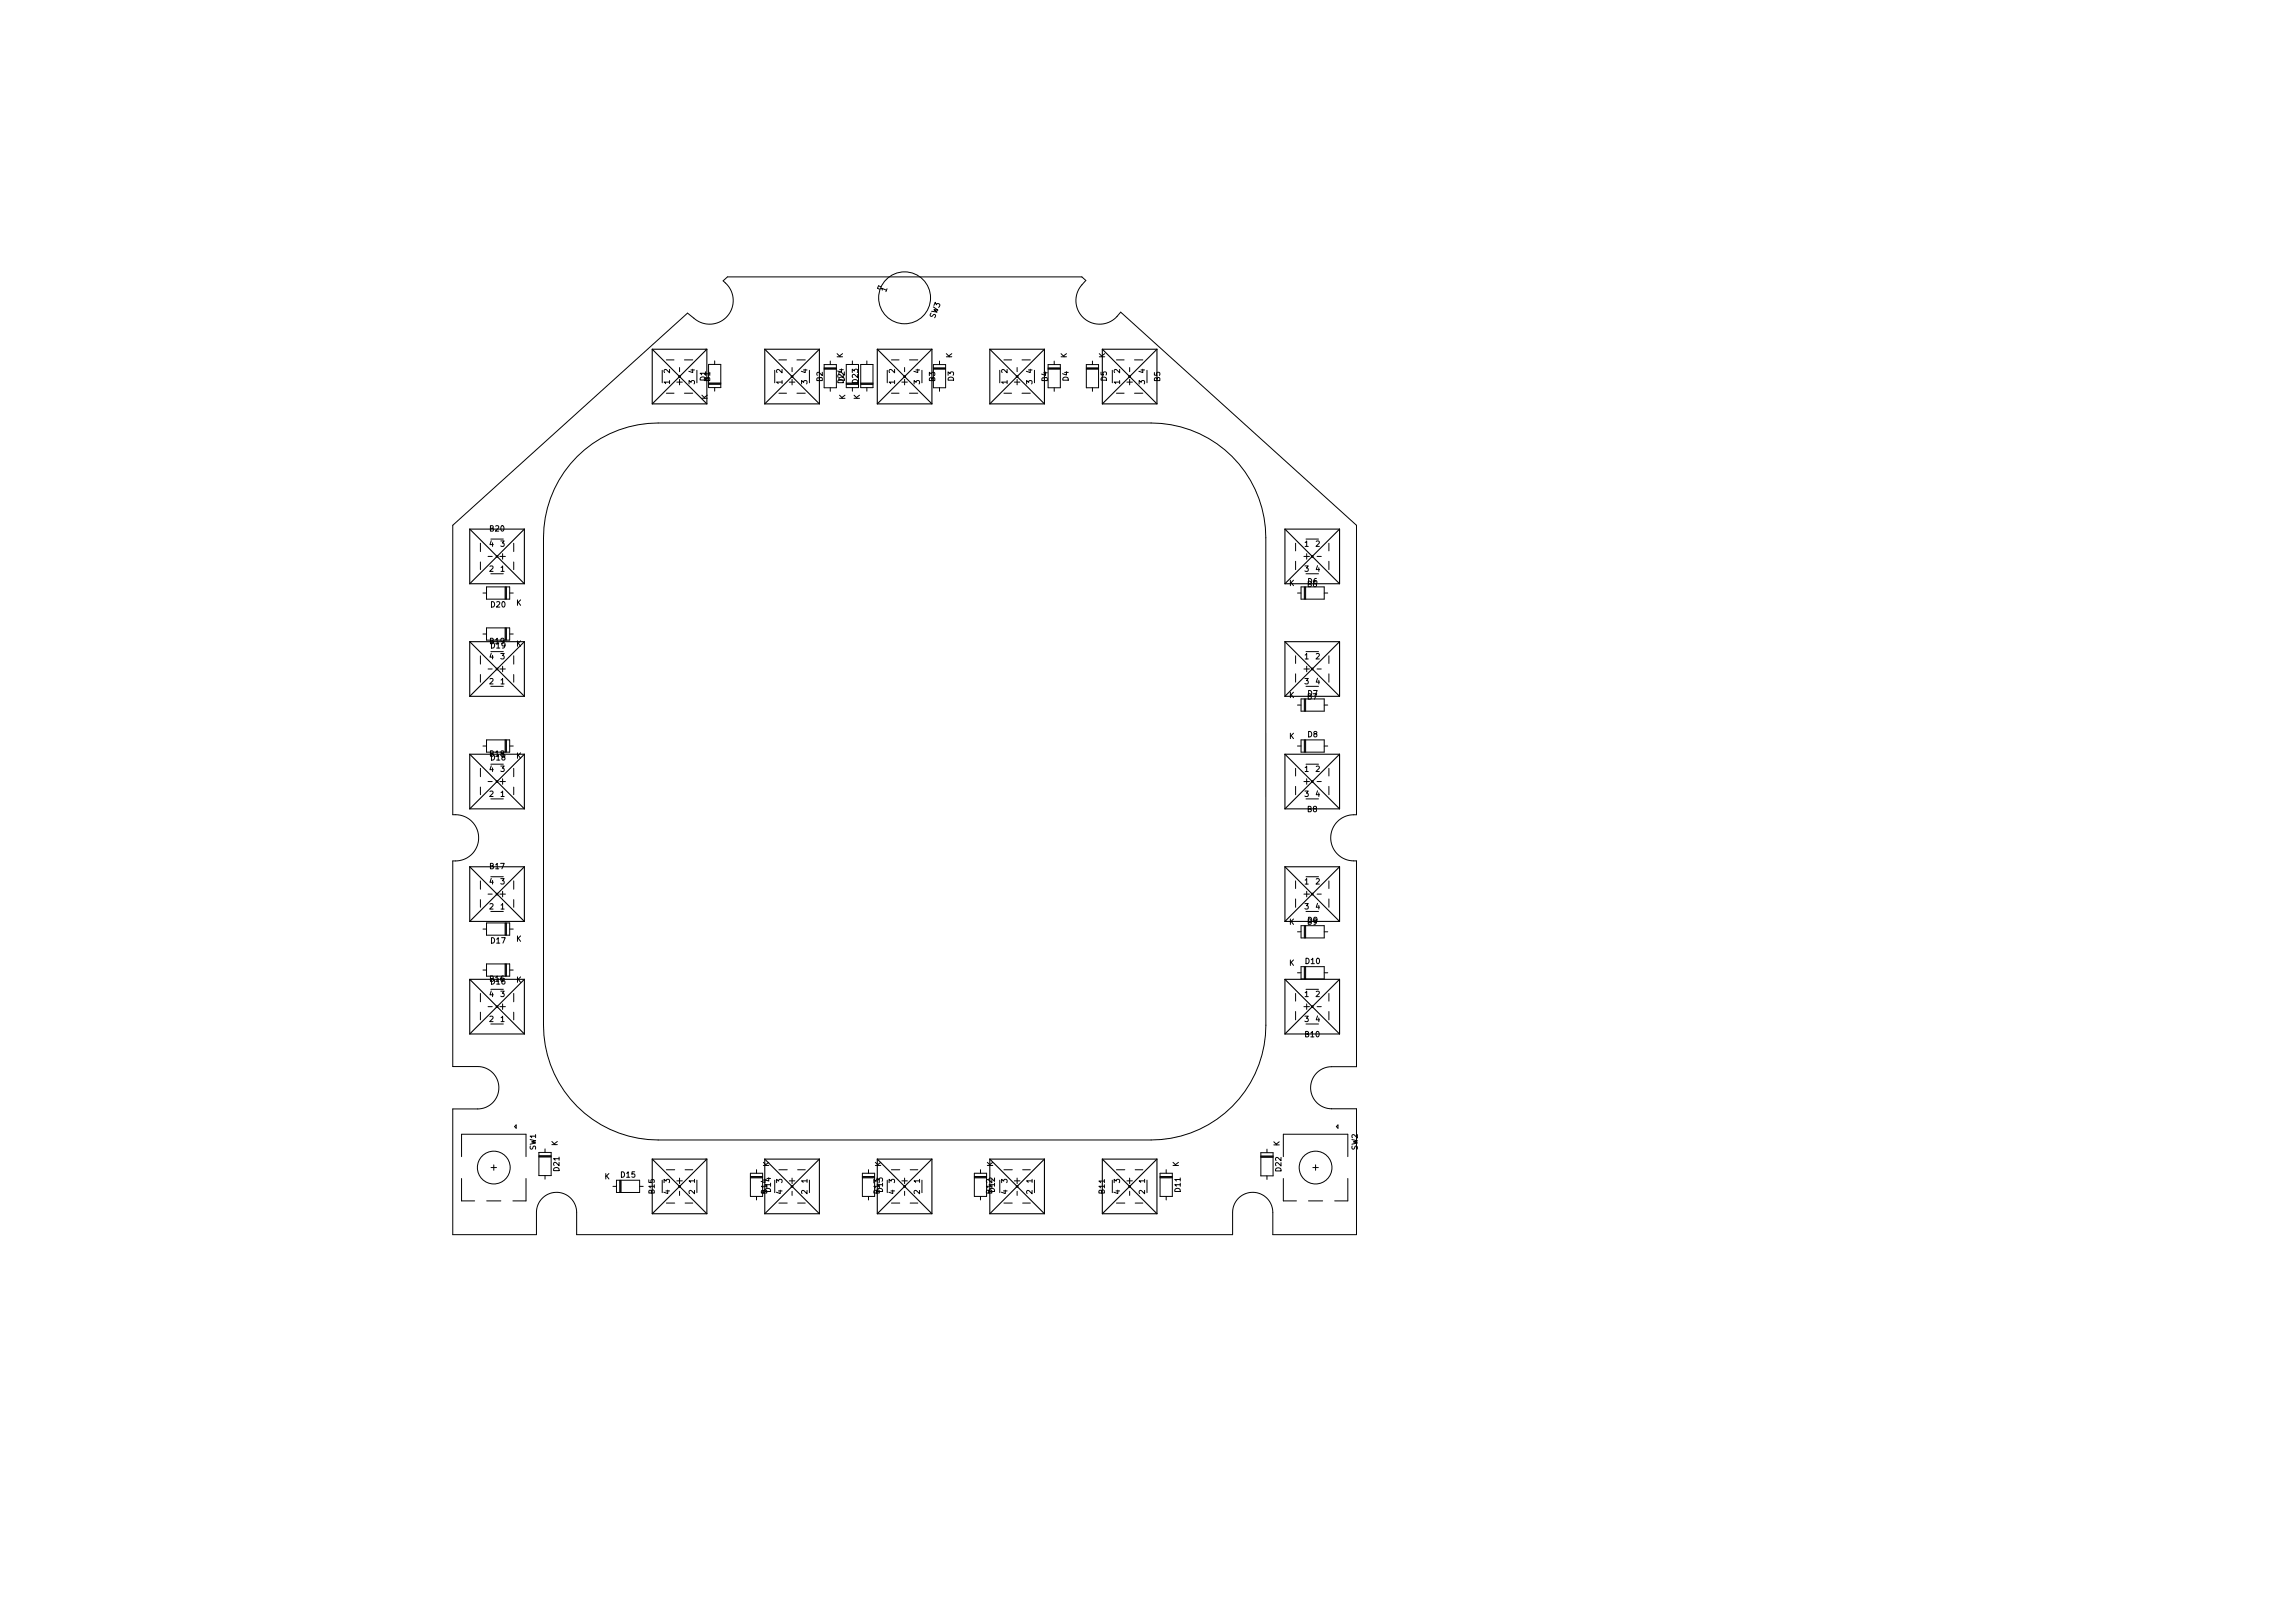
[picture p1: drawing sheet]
<svg xmlns="http://www.w3.org/2000/svg" width="420mm" height="297mm" viewBox="0 0 420 297" stroke-linecap="round" stroke-linejoin="round" font-family="sans-serif">
<defs><g id="words">
<g font-size="1.4">
<text x="162.2" y="53.5" transform="rotate(-68 162.2 53.5)">1</text>
<text x="171.1" y="58.4" transform="rotate(-68 171.1 58.4)">SW3</text>
<text x="154.3" y="65.5" transform="rotate(-90 154.3 65.5)">K</text>
<text x="174.3" y="65.5" transform="rotate(-90 174.3 65.5)">K</text>
<text x="195.3" y="65.5" transform="rotate(-90 195.3 65.5)">K</text>
<text x="202.3" y="65.5" transform="rotate(-90 202.3 65.5)">K</text>
<text x="122.6" y="70.3" transform="rotate(-90 122.6 70.3)">1</text>
<text x="122.6" y="68.3" transform="rotate(-90 122.6 68.3)">2</text>
<text x="127.2" y="70.3" transform="rotate(-90 127.2 70.3)">3</text>
<text x="127.2" y="68.3" transform="rotate(-90 127.2 68.3)">4</text>
<text x="129.2" y="69.7" transform="rotate(-90 129.2 69.7)">D1</text>
<text x="130" y="69.8" transform="rotate(-90 130 69.8)">B1</text>
<text x="143.2" y="70.3" transform="rotate(-90 143.2 70.3)">1</text>
<text x="143.2" y="68.3" transform="rotate(-90 143.2 68.3)">2</text>
<text x="147.8" y="70.3" transform="rotate(-90 147.8 70.3)">3</text>
<text x="147.8" y="68.3" transform="rotate(-90 147.8 68.3)">4</text>
<text x="150.6" y="69.8" transform="rotate(-90 150.6 69.8)">B2</text>
<text x="154.6" y="69.7" transform="rotate(-90 154.6 69.7)">D2</text>
<text x="157.1" y="70.1" transform="rotate(-90 157.1 70.1)">D23</text>
<text x="163.8" y="70.3" transform="rotate(-90 163.8 70.3)">1</text>
<text x="163.8" y="68.3" transform="rotate(-90 163.8 68.3)">2</text>
<text x="168.4" y="70.3" transform="rotate(-90 168.4 70.3)">3</text>
<text x="168.4" y="68.3" transform="rotate(-90 168.4 68.3)">4</text>
<text x="171.2" y="69.8" transform="rotate(-90 171.2 69.8)">B3</text>
<text x="174.6" y="69.7" transform="rotate(-90 174.6 69.7)">D3</text>
<text x="184.4" y="70.3" transform="rotate(-90 184.4 70.3)">1</text>
<text x="184.4" y="68.3" transform="rotate(-90 184.4 68.3)">2</text>
<text x="189" y="70.3" transform="rotate(-90 189 70.3)">3</text>
<text x="189" y="68.3" transform="rotate(-90 189 68.3)">4</text>
<text x="191.8" y="69.8" transform="rotate(-90 191.8 69.8)">B4</text>
<text x="195.6" y="69.7" transform="rotate(-90 195.6 69.7)">D4</text>
<text x="202.6" y="69.7" transform="rotate(-90 202.6 69.7)">D5</text>
<text x="205" y="70.3" transform="rotate(-90 205 70.3)">1</text>
<text x="205" y="68.3" transform="rotate(-90 205 68.3)">2</text>
<text x="209.6" y="70.3" transform="rotate(-90 209.6 70.3)">3</text>
<text x="209.6" y="68.3" transform="rotate(-90 209.6 68.3)">4</text>
<text x="212.4" y="69.8" transform="rotate(-90 212.4 69.8)">B5</text>
<text x="129.5" y="73.1" transform="rotate(-90 129.5 73.1)">K</text>
<text x="154.8" y="73.1" transform="rotate(-90 154.8 73.1)">K</text>
<text x="157.4" y="73.1" transform="rotate(-90 157.4 73.1)">K</text>
<text x="89.6" y="100.1">4</text>
<text x="89.7" y="97.3">B20</text>
<text x="91.6" y="100.1">3</text>
<text x="238.8" y="100.1">1</text>
<text x="240.9" y="100.1">2</text>
<text x="89.6" y="104.6">2</text>
<text x="91.6" y="104.6">1</text>
<text x="236" y="107.2">K</text>
<text x="238.8" y="104.6">3</text>
<text x="239.4" y="106.9">D6</text>
<text x="240.9" y="104.6">4</text>
<text x="89.9" y="111.2">D20</text>
<text x="94.5" y="110.8">K</text>
<text x="89.7" y="117.9">B19</text>
<text x="89.9" y="118.7">D19</text>
<text x="94.5" y="118.3">K</text>
<text x="89.6" y="120.7">4</text>
<text x="89.6" y="125.2">2</text>
<text x="91.6" y="120.7">3</text>
<text x="91.6" y="125.2">1</text>
<text x="238.8" y="125.2">3</text>
<text x="238.8" y="120.7">1</text>
<text x="240.9" y="125.2">4</text>
<text x="240.9" y="120.7">2</text>
<text x="236" y="127.7">K</text>
<text x="239.4" y="128">B7</text>
<text x="239.4" y="127.4">D7</text>
<text x="236" y="135.2">K</text>
<text x="239.4" y="134.9">D8</text>
<text x="89.6" y="141.3">4</text>
<text x="89.7" y="138.5">B18</text>
<text x="89.9" y="139.2">D18</text>
<text x="91.6" y="141.3">3</text>
<text x="94.5" y="138.8">K</text>
<text x="238.8" y="141.3">1</text>
<text x="240.9" y="141.3">2</text>
<text x="89.6" y="145.8">2</text>
<text x="91.6" y="145.8">1</text>
<text x="238.8" y="145.8">3</text>
<text x="239.4" y="148.6">B8</text>
<text x="240.9" y="145.8">4</text>
<text x="89.6" y="161.9">4</text>
<text x="89.7" y="159.1">B17</text>
<text x="91.6" y="161.9">3</text>
<text x="238.8" y="161.9">1</text>
<text x="240.9" y="161.9">2</text>
<text x="89.6" y="166.4">2</text>
<text x="91.6" y="166.4">1</text>
<text x="238.8" y="166.4">3</text>
<text x="240.9" y="166.4">4</text>
<text x="89.9" y="172.7">D17</text>
<text x="94.5" y="172.3">K</text>
<text x="236" y="169.2">K</text>
<text x="239.4" y="169.2">B9</text>
<text x="89.7" y="179.7">B16</text>
<text x="94.5" y="179.8">K</text>
<text x="236" y="176.7">K</text>
<text x="239" y="176.4">D10</text>
<text x="89.6" y="182.5">4</text>
<text x="91.6" y="182.5">3</text>
<text x="238.8" y="182.5">1</text>
<text x="240.9" y="182.5">2</text>
<text x="89.6" y="187">2</text>
<text x="91.6" y="187">1</text>
<text x="238.8" y="187">3</text>
<text x="239" y="189.8">B10</text>
<text x="240.9" y="187">4</text>
<text x="102.1" y="209.7" transform="rotate(-90 102.1 209.7)">K</text>
<text x="234.2" y="209.8" transform="rotate(-90 234.2 209.8)">K</text>
<text x="98.1" y="210.5" transform="rotate(-90 98.1 210.5)">SW1</text>
<text x="102.4" y="214.3" transform="rotate(-90 102.4 214.3)">D21</text>
<text x="110.7" y="215.8">K</text>
<text x="113.7" y="215.5">D15</text>
<text x="140.8" y="213.5" transform="rotate(-90 140.8 213.5)">K</text>
<text x="161.3" y="213.5" transform="rotate(-90 161.3 213.5)">K</text>
<text x="181.8" y="213.5" transform="rotate(-90 181.8 213.5)">K</text>
<text x="215.8" y="213.5" transform="rotate(-90 215.8 213.5)">K</text>
<text x="234.6" y="214.4" transform="rotate(-90 234.6 214.4)">D22</text>
<text x="248.5" y="210.5" transform="rotate(-90 248.5 210.5)">SW2</text>
<text x="119.8" y="218.4" transform="rotate(-90 119.8 218.4)">B15</text>
<text x="122.6" y="218.5" transform="rotate(-90 122.6 218.5)">4</text>
<text x="122.6" y="216.5" transform="rotate(-90 122.6 216.5)">3</text>
<text x="127.2" y="218.5" transform="rotate(-90 127.2 218.5)">2</text>
<text x="127.2" y="216.5" transform="rotate(-90 127.2 216.5)">1</text>
<text x="140.4" y="218.4" transform="rotate(-90 140.4 218.4)">B14</text>
<text x="141.1" y="218.1" transform="rotate(-90 141.1 218.1)">D14</text>
<text x="143.2" y="218.5" transform="rotate(-90 143.2 218.5)">4</text>
<text x="143.2" y="216.5" transform="rotate(-90 143.2 216.5)">3</text>
<text x="147.8" y="218.5" transform="rotate(-90 147.8 218.5)">2</text>
<text x="147.8" y="216.5" transform="rotate(-90 147.8 216.5)">1</text>
<text x="161" y="218.4" transform="rotate(-90 161 218.4)">B13</text>
<text x="161.6" y="218.1" transform="rotate(-90 161.6 218.1)">D13</text>
<text x="163.8" y="218.5" transform="rotate(-90 163.8 218.5)">4</text>
<text x="163.8" y="216.5" transform="rotate(-90 163.8 216.5)">3</text>
<text x="168.4" y="218.5" transform="rotate(-90 168.4 218.5)">2</text>
<text x="168.4" y="216.5" transform="rotate(-90 168.4 216.5)">1</text>
<text x="181.6" y="218.4" transform="rotate(-90 181.6 218.4)">B12</text>
<text x="184.4" y="218.5" transform="rotate(-90 184.4 218.5)">4</text>
<text x="184.4" y="216.5" transform="rotate(-90 184.4 216.5)">3</text>
<text x="189" y="218.5" transform="rotate(-90 189 218.5)">2</text>
<text x="189" y="216.5" transform="rotate(-90 189 216.5)">1</text>
<text x="202.2" y="218.4" transform="rotate(-90 202.2 218.4)">B11</text>
<text x="205" y="218.5" transform="rotate(-90 205 218.5)">4</text>
<text x="205" y="216.5" transform="rotate(-90 205 216.5)">3</text>
<text x="209.6" y="218.5" transform="rotate(-90 209.6 218.5)">2</text>
<text x="209.6" y="216.5" transform="rotate(-90 209.6 216.5)">1</text>
<text x="216.1" y="218.1" transform="rotate(-90 216.1 218.1)">D11</text>
</g>
</g></defs>
<g fill="none" stroke="#000" stroke-width=".18">
<path d="M160.8 52.3l-.2 .5 .4 .1M198.1 50.7l.7 .6a4.6 4.6 0 0 0-1.3 5.7 4.3 4.3 0 0 0 7 .9M198.1 50.7h-64.9l-.8 .7a4.4 4.4 0 0 1 .9 6.3 4.4 4.4 0 0 1-6.3 .5l-1.1-.9-43 38.8v53a4.3 4.3 0 0 1 4.7 4.2 4.3 4.3 0 0 1-4.7 4.3v37.6h4.5a3.9 3.9 0 0 1 3.9 3.9 3.9 3.9 0 0 1-3.9 3.9h-4.5v23h15.3v-4.1a3.7 3.7 0 0 1 3.7-3.7 3.7 3.7 0 0 1 3.7 3.7v4.1h120.1v-4.1a3.7 3.7 0 0 1 3.6-3.7 3.7 3.7 0 0 1 3.7 3.7v4.1h15.3v-23.1h-4.6M204.5 57.9l.7-.8 43.1 39v53a4.2 4.2 0 0 0-4.7 4.2 4.2 4.2 0 0 0 4.7 4.3v37.6h-4.5M121.2 67.8v2.3M122 65.9h1.4M122 72h1.4M123.9 69.9h1M124.4 67.3v.7M124.4 69.4v1M125.3 65.9h1.5M125.3 72h1.5"/>
<path d="M127.6 67.8v2.3M129.7 66.7h2.3v4.2h-2.3zM129.7 70.2h2.3M129.7 70.1h2.3M129.7 70.3h2.3M130.8 66v.7M130.8 70.9v.7M141.8 67.8v2.3M142.6 65.9h1.4M142.6 72h1.4M144.5 69.9h1M145 67.3v.7"/>
<path d="M145 69.4v1M145.9 65.9h1.5M145.9 72h1.5M148.2 67.8v2.3M150.9 67.3h2.2M150.9 67.6h2.2M150.9 67.4h2.2M150.9 66.7h2.2v4.3h-2.2zM152 66.1v.6M152 71v.6M154 67.5v.6l-.7-.2M154.9 66.7h2.3v4.2h-2.3z"/>
<path d="M154.9 70.2h2.3M154.9 70.1h2.3M154.9 70.3h2.3M156 66.1v.6M156 70.9v.7M157.6 66.7h2.2v4.2h-2.2zM157.6 70.2h2.2M157.6 70.1h2.2M157.6 70.3h2.2M158.7 66.1v.6M158.7 70.9v.7M162.4 67.8v2.3"/>
<path d="M163.2 65.9h1.4M163.2 72h1.4M165.1 69.9h1M165.6 67.3v.7M165.6 69.4v1M166.5 65.9h1.5M166.5 72h1.5M168.8 67.8v2.3M170.9 67.3h2.2M170.9 67.6h2.2M170.9 67.4h2.2M170.9 66.7h2.2v4.3h-2.2z"/>
<path d="M172 66.1v.6M172 71v.6M183 67.8v2.3M183.8 65.9h1.4M183.8 72h1.4M185.7 69.9h1M186.2 67.3v.7M186.2 69.4v1M187.1 65.9h1.5M187.1 72h1.5M189.4 67.8v2.3M191.9 67.3h2.2"/>
<path d="M191.9 67.6h2.2M191.9 67.4h2.2M191.9 66.7h2.2v4.3h-2.2zM193 66.1v.6M193 71v.6M198.9 67.3h2.2M198.9 67.6h2.2M198.9 67.4h2.2M198.9 66.7h2.2v4.3h-2.2zM200 66.1v.6M200 71v.6M203.6 67.8v2.3"/>
<path d="M204.4 65.9h1.4M204.4 72h1.4M206.3 69.9h1M206.8 67.3v.7M206.8 69.4v1M207.7 65.9h1.5M207.7 72h1.5M210 67.8v2.3M88 99.4v1.5M89.9 98.7h2.2M94 99.4v1.5M105.7 83.6a21 21 0 0 1 14.8-6.2h90.2a21 21 0 0 1 21 21l.1 89.2a21 21 0 0 1-21.1 21h-90.2a21 21 0 0 1-21-21v-89.2a21 21 0 0 1 6.2-14.8z"/>
<path d="M237.2 99.4v1.4M239.1 98.7h2.3M243.3 99.4v1.4M88 102.9v1.3M88.4 108.5h.7M88.4 116h.7M89.1 107.4h4.2v2.3h-4.2zM89.1 114.9h4.2v2.3h-4.2zM89.3 101.8h.8M89.9 105h2.2M89.9 119.3h2.2M91.5 101.8h1"/>
<path d="M92 101.3v1M92.5 107.4v2.3M92.5 114.9v2.3M92.6 107.4v2.3M92.6 114.9v2.3M92.7 107.4v2.3M92.7 114.9v2.3M93.3 108.5h.7M93.3 116h.7M94 102.9v1.3M237.2 102.7v1.5M237.5 108.5h.7"/>
<path d="M238.2 107.4h4.2v2.3h-4.2zM238.7 101.8h1M238.8 107.4v2.3M238.9 107.4v2.3M239 107.4v2.3M239.1 105h2.3M239.1 119.3h2.3M239.2 101.3v1M241.1 101.8h.8M242.4 108.5h.7M243.3 102.7v1.5M88 120v1.5"/>
<path d="M88 123.5v1.3M88.4 136.5h.7M89.1 135.4h4.2v2.3h-4.2zM89.3 122.4h.8M89.9 125.6h2.2M89.9 139.9h2.2M91.5 122.4h1M92 121.9v1M92.5 135.4v2.3M92.6 135.4v2.3M92.7 135.4v2.3M93.3 136.5h.7"/>
<path d="M94 120v1.5M94 123.5v1.3M237.2 120v1.4M237.2 123.3v1.5M237.5 129h.7M237.5 136.5h.7M238.2 127.9h4.2v2.3h-4.2zM238.2 135.4h4.2v2.3h-4.2zM238.7 122.4h1M238.8 127.9v2.3M238.8 135.4v2.3M238.9 127.9v2.3"/>
<path d="M238.9 135.4v2.3M239 127.9v2.3M239 135.4v2.3M239.1 125.6h2.3M239.1 139.9h2.3M239.2 121.9v1M241.1 122.4h.8M242.4 129h.7M242.4 136.5h.7M243.3 120v1.4M243.3 123.3v1.5M88 140.6v1.5"/>
<path d="M88 144.1v1.3M89.3 143h.8M89.9 146.2h2.2M91.5 143h1M92 142.5v1M94 140.6v1.5M94 144.1v1.3M237.2 140.6v1.4M237.2 143.9v1.5M238.7 143h1M239.1 146.2h2.3M239.2 142.5v1"/>
<path d="M241.1 143h.8M243.3 140.6v1.4M243.3 143.9v1.5M88 161.2v1.5M88 164.7v1.3M88.4 177.5h.7M88.4 170h.7M89.1 176.4h4.2v2.3h-4.2zM89.1 168.9h4.2v2.3h-4.2zM89.3 163.6h.8M89.9 160.5h2.2M89.9 166.8h2.2"/>
<path d="M91.5 163.6h1M92 163.1v1M92.5 168.9v2.3M92.5 176.4v2.3M92.6 168.9v2.3M92.6 176.4v2.3M92.7 168.9v2.3M92.7 176.4v2.3M93.3 177.5h.7M93.3 170h.7M94 161.2v1.5M94 164.7v1.3"/>
<path d="M237.2 161.2v1.4M237.2 164.5v1.5M237.5 170.5h.7M237.5 178h.7M238.2 169.4h4.2v2.3h-4.2zM238.2 176.9h4.2v2.3h-4.2zM238.7 163.6h1M238.8 169.4v2.3M238.8 176.9v2.3M238.9 169.4v2.3M238.9 176.9v2.3M239 169.4v2.3"/>
<path d="M239 176.9v2.3M239.1 160.5h2.3M239.1 166.8h2.3M239.2 163.1v1M241.1 163.6h.8M242.4 170.5h.7M242.4 178h.7M243.3 161.2v1.4M243.3 164.5v1.5M88 181.8v1.5M88 185.3v1.3M89.3 184.2h.8"/>
<path d="M89.9 187.4h2.2M89.9 181.1h2.2M91.5 184.2h1M92 183.7v1M94 181.8v1.5M94 185.3v1.3M237.2 181.8v1.4M237.2 185.1v1.5M238.7 184.2h1M239.1 187.4h2.3M239.1 181.1h2.3M239.2 183.7v1"/>
<path d="M241.1 184.2h.8M243.3 181.8v1.4M243.3 185.1v1.5M243.8 195.2a3.9 3.9 0 0 0-3.9 3.9 3.9 3.9 0 0 0 3.9 3.8M84.5 215.7v4.1h2.4M84.5 211.7v-4.1h11.8v4.1M89.1 219.8h2.6M89.9 213.7h1M90.4 213.2v1M94.5 205.9v.6l-.3-.3zM96.3 215.7v4.1h-2.4M98.7 210.9h2.2v4.3h-2.2z"/>
<path d="M98.7 211.6h2.2M98.7 211.8h2.2M98.7 211.5h2.2M99.8 210.3v.6M99.8 215.2v.6M112.2 217.1h.7M112.9 216h4.2v2.2h-4.2zM113.5 216v2.2M113.6 216v2.2M113.7 216v2.2M117.1 217.1h.7M121.2 216v2.3"/>
<path d="M122 214.1h1.5M123.9 216.1h1M124.4 215.6v1M124.4 218v.8M125.4 214.1h1.4M127.6 216v2.3M137.4 215.3h2.2M137.4 215.6h2.2M137.4 215.4h2.2M137.4 214.7h2.2v4.3h-2.2zM138.5 214.1v.6M138.5 219v.6"/>
<path d="M141.8 216v2.3M142.6 214.1h1.5M144.5 216.1h1M145 215.6v1M145 218v.8M146 214.1h1.4M148.2 216v2.3M157.9 215.3h2.2M157.9 215.6h2.2M157.9 215.4h2.2M157.9 214.7h2.2v4.3h-2.2zM159 214.1v.6"/>
<path d="M159 219v.6M162.4 216v2.3M163.2 214.1h1.5M165.1 216.1h1M165.6 215.6v1M165.6 218v.8M166.6 214.1h1.4M168.8 216v2.3M178.4 215.3h2.2M178.4 215.6h2.2M178.4 215.4h2.2M178.4 214.7h2.2v4.3h-2.2z"/>
<path d="M179.5 214.1v.6M179.5 219v.6M183 216v2.3M183.8 214.1h1.5M185.7 216.1h1M186.2 215.6v1M186.2 218v.8M187.2 214.1h1.4M189.4 216v2.3M203.6 216v2.3M204.4 214.1h1.5M206.3 216.1h1"/>
<path d="M206.8 215.6v1M206.8 218v.8M207.8 214.1h1.4M210 216v2.3M212.4 215.3h2.2M212.4 215.6h2.2M212.4 215.4h2.2M212.4 214.7h2.2v4.3h-2.2zM213.5 214.1v.6M213.5 219v.6M230.8 211.6h2.3M230.8 211.8h2.3"/>
<path d="M230.8 211.7h2.3M230.8 211h2.3v4.2h-2.3zM231.9 210.3v.7M231.9 215.2v.7M234.9 215.7v4.1h2.5M234.9 211.7v-4.1h11.9v4.1M239.5 219.8h2.6M240.4 213.7h1M240.8 213.2v1M244.6 206.2l.3-.3v.6zM246.8 215.7v4.1h-2.4M122 220.2h1.5"/>
<path d="M125.4 220.2h1.4M142.6 220.2h1.5M146 220.2h1.4M163.2 220.2h1.5M166.6 220.2h1.4M183.8 220.2h1.5M187.2 220.2h1.4M204.4 220.2h1.5M207.8 220.2h1.4"/>
<circle cx="165.6" cy="54.5" r="4.7"/>
<circle cx="90.4" cy="213.7" r="3"/>
<circle cx="240.8" cy="213.7" r="3"/>
</g>
<g fill="none" stroke="#000" stroke-width=".2">
<path d="M119.4 63.9h10M119.4 73.9h10M119.4 63.9v10M119.4 63.9l10 10M129.4 63.9l-10 10M129.4 63.9v10M140 63.9v10M140 63.9h10M140 73.9h10M140 63.9l10 10M150 63.9l-10 10M150 63.9v10"/>
<path d="M160.6 63.9h10M160.6 73.9h10M160.6 63.9v10M160.6 63.9l10 10M170.6 63.9v10M170.6 63.9l-10 10M181.2 63.9h10M181.2 63.9v10M181.2 63.9l10 10M181.2 73.9h10M191.2 63.9v10M191.2 63.9l-10 10"/>
<path d="M201.8 63.9h10M201.8 63.9l10 10M201.8 73.9h10M201.8 63.9v10M211.8 63.9v10M211.8 63.9l-10 10M86 96.8h10M86 96.8v10M86 96.8l10 10M96 96.8l-10 10M96 96.8v10M235.2 96.8v10"/>
<path d="M235.2 96.8l10 10M235.2 96.8h10M245.2 96.8v10M245.2 96.8l-10 10M86 117.4h10M86 106.8h10M86 117.4v10M86 117.4l10 10M96 117.4l-10 10M96 117.4v10M235.2 117.4v10M235.2 117.4h10"/>
<path d="M235.2 117.4l10 10M235.2 106.8h10M245.2 117.4v10M245.2 117.4l-10 10M86 138l10 10M86 138h10M86 127.4h10M86 138v10M96 138l-10 10M96 138v10M235.2 138v10M235.2 138l10 10"/>
<path d="M235.2 138h10M235.2 127.4h10M245.2 138v10M245.2 138l-10 10M86 158.6h10M86 148h10M86 158.6v10M86 158.6l10 10M96 158.6l-10 10M96 158.6v10M235.2 158.6v10M235.2 158.6l10 10"/>
<path d="M235.2 158.6h10M235.2 148h10M245.2 158.6v10M245.2 158.6l-10 10M86 179.2h10M86 168.6h10M86 179.2v10M86 179.2l10 10M96 179.2l-10 10M96 179.2v10M235.2 179.2v10M235.2 179.2h10"/>
<path d="M235.2 179.2l10 10M235.2 168.6h10M245.2 179.2v10M245.2 179.2l-10 10M86 189.2h10M235.2 189.2h10M119.4 212.1v10M119.4 212.1h10M119.4 212.1l10 10M129.4 212.1v10M129.4 212.1l-10 10M140 212.1v10"/>
<path d="M140 212.1h10M140 212.1l10 10M150 212.1v10M150 212.1l-10 10M160.6 212.1v10M160.6 212.1h10M160.6 212.1l10 10M170.6 212.1v10M170.6 212.1l-10 10M181.2 212.1v10M181.2 212.1h10M181.2 212.1l10 10"/>
<path d="M191.2 212.1v10M191.2 212.1l-10 10M201.8 212.1v10M201.8 212.1h10M201.8 212.1l10 10M211.8 212.1v10M211.8 212.1l-10 10M119.4 222.1h10M140 222.1h10M160.6 222.1h10M181.2 222.1h10M201.8 222.1h10"/>
<circle cx="124.4" cy="68.9" r=".15"/>
<circle cx="145" cy="68.9" r=".15"/>
<circle cx="165.6" cy="68.9" r=".15"/>
<circle cx="186.2" cy="68.9" r=".15"/>
<circle cx="206.8" cy="68.9" r=".15"/>
<circle cx="91" cy="101.8" r=".15"/>
<circle cx="240.2" cy="101.8" r=".15"/>
<circle cx="91" cy="122.4" r=".15"/>
<circle cx="240.2" cy="122.4" r=".15"/>
<circle cx="91" cy="143" r=".15"/>
<circle cx="240.2" cy="143" r=".15"/>
<circle cx="91" cy="163.6" r=".15"/>
<circle cx="240.2" cy="163.6" r=".15"/>
<circle cx="91" cy="184.2" r=".15"/>
<circle cx="240.2" cy="184.2" r=".15"/>
<circle cx="124.4" cy="217.1" r=".15"/>
<circle cx="145" cy="217.1" r=".15"/>
<circle cx="165.6" cy="217.1" r=".15"/>
<circle cx="186.2" cy="217.1" r=".15"/>
<circle cx="206.8" cy="217.1" r=".15"/>
</g>
<use href="#words"/>
</svg>
